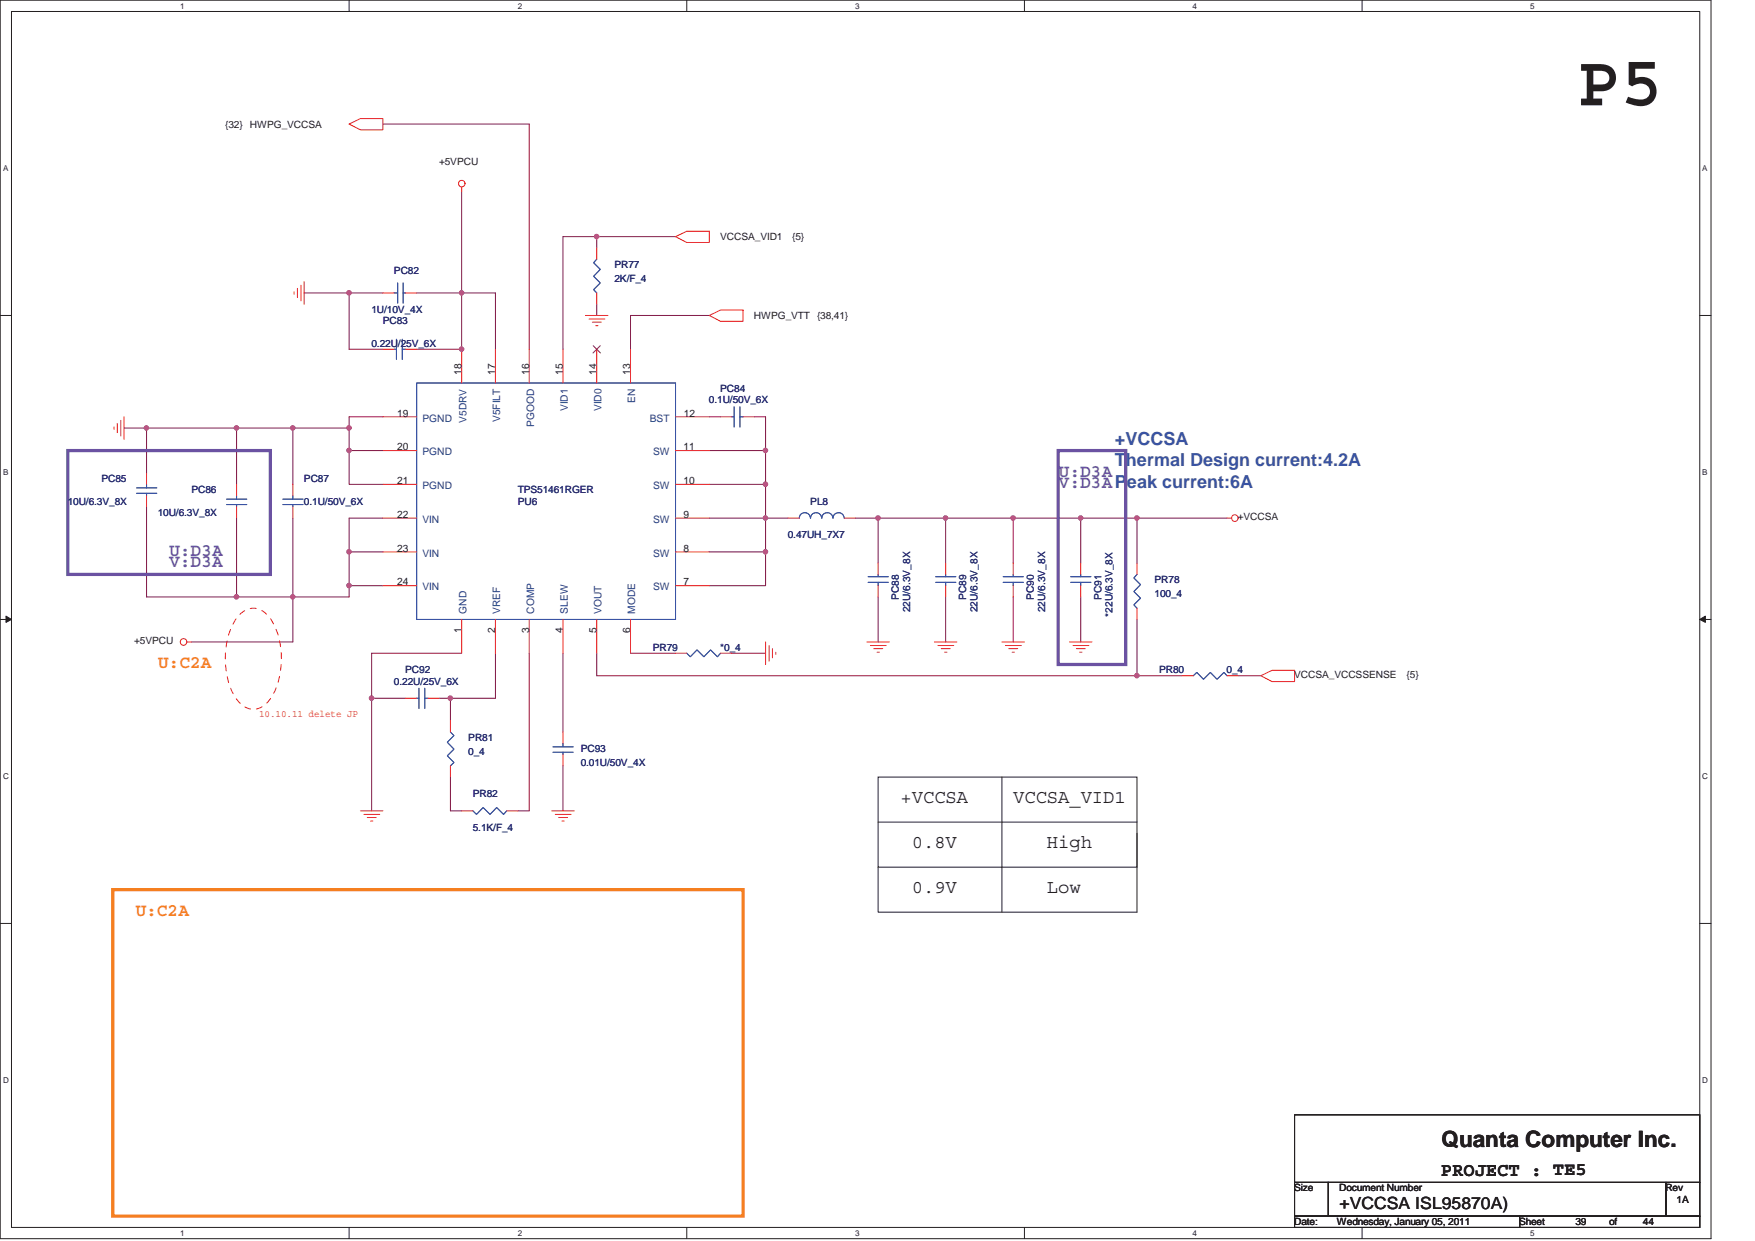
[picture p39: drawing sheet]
<svg xmlns="http://www.w3.org/2000/svg" width="297mm" height="210mm" viewBox="0 0 297 210" stroke-linecap="round" stroke-linejoin="round" font-family="sans-serif">
<defs><g id="words">
<text font-size="12.2" fill="#231f20" x="266.9" y="17.8">P5</text>
<text font-size="3.8" fill="#231f20" x="244" y="194.1">Quanta Computer Inc.</text>
<g font-size="3.2" fill="#231f20">
<text x="152.4" y="135.9">+VCCSA</text>
<text x="171.5" y="135.9">VCCSA_VID1</text>
<text x="154.3" y="143.5">0.8V</text>
<text x="177.2" y="143.5">High</text>
<text x="154.3" y="151.2">0.9V</text>
<text x="177.2" y="151.2">Low</text>
<text x="243.9" y="198.9">PROJECT : TE5</text>
</g>
<g font-size="3" fill="#3953a4">
<text x="188.7" y="75.3">+VCCSA</text>
<text x="188.7" y="78.9">Thermal Design current:4.2A</text>
</g>
<g font-size="3" fill="#6b52a2">
<text x="179.2" y="80.7">U:D3A</text>
<text x="179.2" y="82.6">V:D3APeak current:6A</text>
<text x="28.6" y="95.9">V:D3A</text>
<text x="28.6" y="94">U:D3A</text>
</g>
<g font-size="3" fill="#f57f20">
<text x="26.7" y="113.1">U:C2A</text>
<text x="22.9" y="155">U:C2A</text>
</g>
<text font-size="2.8" fill="#231f20" x="226.7" y="204.5">+VCCSA ISL95870A)</text>
<g font-size="1.7" fill="#231f20">
<text x="38.1" y="21.6">{32}</text>
<text x="42.3" y="21.6">HWPG_VCCSA</text>
<text x="74.3" y="27.9">+5VPCU</text>
<text x="121.9" y="40.6">VCCSA_VID1</text>
<text x="134.1" y="40.6">{5}</text>
<text x="127.6" y="54">HWPG_VTT {38,41}</text>
<text x="78.1" y="63.5" transform="rotate(-90 78.1 63.5)">18</text>
<text x="83.8" y="63.4" transform="rotate(-90 83.8 63.4)">17</text>
<text x="89.5" y="63.4" transform="rotate(-90 89.5 63.4)">16</text>
<text x="95.3" y="63.4" transform="rotate(-90 95.3 63.4)">15</text>
<text x="101" y="63.4" transform="rotate(-90 101 63.4)">14</text>
<text x="106.7" y="63.4" transform="rotate(-90 106.7 63.4)">13</text>
<text x="67.2" y="70.5">19</text>
<text x="115.7" y="70.5">12</text>
<text x="67.2" y="76.2">20</text>
<text x="115.7" y="76.2">11</text>
<text x="67.2" y="81.9">21</text>
<text x="115.7" y="81.9">10</text>
<text x="67.2" y="87.6">22</text>
<text x="115.7" y="87.6">9</text>
<text x="209.5" y="88.1">+VCCSA</text>
<text x="67.2" y="93.3">23</text>
<text x="115.7" y="93.3">8</text>
<text x="67.2" y="99.1">24</text>
<text x="115.7" y="99.1">7</text>
<text x="78.1" y="107.1" transform="rotate(-90 78.1 107.1)">1</text>
<text x="83.8" y="107.1" transform="rotate(-90 83.8 107.1)">2</text>
<text x="89.5" y="107.1" transform="rotate(-90 89.5 107.1)">3</text>
<text x="95.3" y="107.1" transform="rotate(-90 95.3 107.1)">4</text>
<text x="101" y="107.1" transform="rotate(-90 101 107.1)">5</text>
<text x="106.7" y="107.1" transform="rotate(-90 106.7 107.1)">6</text>
<text x="22.7" y="109">+5VPCU</text>
<text x="219" y="114.7">VCCSA_VCCSSENSE</text>
<text x="238.1" y="114.7">{5}</text>
<text x="219" y="201.6">Size</text>
<text x="226.6" y="201.6">Document Number</text>
<text x="281.9" y="201.6">Rev</text>
<text x="283.8" y="203.5">1A</text>
<text x="219" y="207.3">Date:</text>
<text x="226.3" y="207.3">Wednesday, January 05, 2011</text>
<text x="257.1" y="207.3">Sheet</text>
<text x="266.6" y="207.3">39</text>
<text x="272.3" y="207.3">of</text>
<text x="278.1" y="207.3">44</text>
</g>
<g font-size="1.7" fill="#282973">
<text x="66.7" y="46.4">PC82</text>
<text x="104" y="45.4">PR77</text>
<text x="104" y="47.7">2K/F_4</text>
<text x="62.9" y="53">1U/10V_4X</text>
<text x="62.9" y="58.7">0.22U/25V_6X</text>
<text x="64.8" y="54.9">PC83</text>
<text x="120" y="68.2">0.1U/50V_6X</text>
<text x="121.9" y="66.3">PC84</text>
<text x="17.2" y="81.6">PC85</text>
<text x="32.4" y="83.5">PC86</text>
<text x="51.4" y="81.6">PC87</text>
<text x="87.6" y="83.5">TPS51461RGER</text>
<text x="11.5" y="85.4">10U/6.3V_8X</text>
<text x="26.7" y="87.3">10U/6.3V_8X</text>
<text x="51.4" y="85.4">0.1U/50V_6X</text>
<text x="87.6" y="85.4">PU6</text>
<text x="137.1" y="85.4">PL8</text>
<text x="133.3" y="91.1">0.47UH_7X7</text>
<text x="152.1" y="101.6" transform="rotate(-90 152.1 101.6)">PC88</text>
<text x="163.5" y="101.6" transform="rotate(-90 163.5 101.6)">PC89</text>
<text x="175" y="101.6" transform="rotate(-90 175 101.6)">PC90</text>
<text x="186.4" y="101.6" transform="rotate(-90 186.4 101.6)">PC91</text>
<text x="195.4" y="98.7">PR78</text>
<text x="195.4" y="101">100_4</text>
<text x="154" y="103.6" transform="rotate(-90 154 103.6)">22U/6.3V_8X</text>
<text x="165.5" y="103.6" transform="rotate(-90 165.5 103.6)">22U/6.3V_8X</text>
<text x="176.9" y="103.6" transform="rotate(-90 176.9 103.6)">22U/6.3V_8X</text>
<text x="188.3" y="104.4" transform="rotate(-90 188.3 104.4)">*22U/6.3V_8X</text>
<text x="68.6" y="114">PC92</text>
<text x="110.5" y="110.1">PR79</text>
<text x="121.9" y="110.1">*0_4</text>
<text x="196.2" y="114">PR80</text>
<text x="207.6" y="114">0_4</text>
<text x="66.7" y="115.9">0.22U/25V_6X</text>
<text x="79.3" y="125.4">PR81</text>
<text x="79.3" y="127.7">0_4</text>
<text x="98.3" y="127.3">PC93</text>
<text x="98.3" y="129.6">0.01U/50V_4X</text>
<text x="80" y="134.9">PR82</text>
<text x="80" y="140.6">5.1K/F_4</text>
</g>
<g font-size="1.7" fill="#1d437e">
<text x="71.5" y="71.3">PGND</text>
<text x="79" y="71.5" transform="rotate(-90 79 71.5)">V5DRV</text>
<text x="84.7" y="71.4" transform="rotate(-90 84.7 71.4)">V5FILT</text>
<text x="96.1" y="69.6" transform="rotate(-90 96.1 69.6)">VID1</text>
<text x="101.8" y="69.6" transform="rotate(-90 101.8 69.6)">VID0</text>
<text x="107.5" y="68.1" transform="rotate(-90 107.5 68.1)">EN</text>
<text x="110" y="71.3">BST</text>
<text x="71.5" y="77.1">PGND</text>
<text x="90.4" y="72.2" transform="rotate(-90 90.4 72.2)">PGOOD</text>
<text x="110.5" y="77.1">SW</text>
<text x="71.5" y="82.8">PGND</text>
<text x="110.5" y="82.8">SW</text>
<text x="71.5" y="88.5">VIN</text>
<text x="110.5" y="88.5">SW</text>
<text x="71.5" y="94.2">VIN</text>
<text x="110.5" y="94.2">SW</text>
<text x="71.5" y="99.9">VIN</text>
<text x="110.5" y="99.9">SW</text>
<text x="79" y="103.8" transform="rotate(-90 79 103.8)">GND</text>
<text x="84.7" y="103.8" transform="rotate(-90 84.7 103.8)">VREF</text>
<text x="90.4" y="103.8" transform="rotate(-90 90.4 103.8)">COMP</text>
<text x="96.1" y="103.8" transform="rotate(-90 96.1 103.8)">SLEW</text>
<text x="101.8" y="103.8" transform="rotate(-90 101.8 103.8)">VOUT</text>
<text x="107.5" y="103.8" transform="rotate(-90 107.5 103.8)">MODE</text>
</g>
<text font-size="1.7" fill="#ed2024" x="43.8" y="121.4">10.10.11 delete JP</text>
<g font-size="1.4" fill="#231f20">
<text x="30.5" y="1.5">1</text>
<text x="87.6" y="1.5">2</text>
<text x="144.7" y="1.5">3</text>
<text x="201.9" y="1.5">4</text>
<text x="259" y="1.5">5</text>
<text x=".5" y="28.9">A</text>
<text x="288.1" y="28.9">A</text>
<text x=".5" y="80.3">B</text>
<text x="288.1" y="80.3">B</text>
<text x=".5" y="131.7">C</text>
<text x="288.1" y="131.7">C</text>
<text x=".5" y="183.2">D</text>
<text x="288.1" y="183.2">D</text>
<text x="30.5" y="209.1">1</text>
<text x="87.6" y="209.1">2</text>
<text x="144.7" y="209.1">3</text>
<text x="201.9" y="209.1">4</text>
<text x="259" y="209.1">5</text>
</g>
</g></defs>
<path d="M0 0h289.6v209.6h-289.6zM1.9 1.9h285.8v205.8h-285.8z" fill="none" stroke="#231f20" stroke-width=".17"/>
<g fill="#fff">
<path d="M30.5 .3h.8v1.5h-.8z"/>
<path d="M30.5 207.9h.8v1.5h-.8z"/>
</g>
<path d="M59.1 0v1.9M59.1 207.7v1.9" fill="none" stroke="#231f20" stroke-width=".17"/>
<g fill="#fff">
<path d="M87.7 .3h.7v1.5h-.7z"/>
<path d="M87.7 207.9h.7v1.5h-.7z"/>
</g>
<path d="M116.2 0v1.9M116.2 207.7v1.9" fill="none" stroke="#231f20" stroke-width=".17"/>
<g fill="#fff">
<path d="M144.8 .3h.8v1.5h-.8z"/>
<path d="M144.8 207.9h.8v1.5h-.8z"/>
</g>
<path d="M173.4 0v1.9M173.4 207.7v1.9" fill="none" stroke="#231f20" stroke-width=".17"/>
<g fill="#fff">
<path d="M202 .3h.7v1.5h-.7z"/>
<path d="M202 207.9h.7v1.5h-.7z"/>
</g>
<path d="M230.5 0v1.9M230.5 207.7v1.9" fill="none" stroke="#231f20" stroke-width=".17"/>
<g fill="#fff">
<path d="M259.1 .3h.8v1.5h-.8z"/>
<path d="M259.1 207.9h.8v1.5h-.8z"/>
<path d="M.5 27.6h.9v1.6h-.9z"/>
<path d="M288.2 27.6h.9v1.6h-.9z"/>
<path d="M.5 79.1h.9v1.5h-.9z"/>
<path d="M288.2 79.1h.9v1.5h-.9z"/>
</g>
<path d="M0 53.4h1.9M287.7 53.4h1.9" fill="none" stroke="#231f20" stroke-width=".17"/>
<g fill="#fff">
<path d="M.5 130.5h1v1.5h-1z"/>
<path d="M288.2 130.5h1v1.5h-1z"/>
</g>
<path d="M0 104.8h1.9M287.7 104.8h1.9" fill="none" stroke="#231f20" stroke-width=".17"/>
<path d="M1 104.2l.9 .6-.9 .5z" fill="#231f20"/>
<path d="M1 104.2l.9 .6-.9 .5z" fill="none" stroke="#231f20" stroke-width=".17"/>
<path d="M287.7 104.8l.9-.6v1.1z" fill="#231f20"/>
<path d="M287.7 104.8l.9-.6v1.1z" fill="none" stroke="#231f20" stroke-width=".17"/>
<g fill="#fff">
<path d="M.5 181.9h1v1.6h-1z"/>
<path d="M288.2 181.9h1v1.6h-1z"/>
</g>
<path d="M0 156.2h1.9M287.7 156.2h1.9" fill="none" stroke="#231f20" stroke-width=".17"/>
<path d="M144.8 87.7h3.8M171.5 87.7v7.6M49.6 101h9.5M76.2 118.1v3.9M76.2 137.2h1.9" fill="none" stroke="#7f1442" stroke-width=".17"/>
<circle cx="76.2" cy="118.1" r=".38" fill="#b9529f"/>
<circle cx="76.2" cy="118.1" r=".38" fill="none" stroke="#b9529f" stroke-width=".17"/>
<path d="M49.6 72.4v9.6M40 101h9.6M74.3 118.1h1.9M95.3 129.6v7.6" fill="none" stroke="#7f1442" stroke-width=".17"/>
<circle cx="40" cy="101" r=".38" fill="#b9529f"/>
<circle cx="40" cy="101" r=".38" fill="none" stroke="#b9529f" stroke-width=".17"/>
<path d="M49.6 72.4h9.5M192.4 104.8v9.5" fill="none" stroke="#7f1442" stroke-width=".17"/>
<circle cx="49.5" cy="72.4" r=".38" fill="#b9529f"/>
<circle cx="49.5" cy="72.4" r=".38" fill="none" stroke="#b9529f" stroke-width=".17"/>
<path d="M21 72.4h3.8M192.4 87.7v7.6M209.6 114.3h3.8" fill="none" stroke="#7f1442" stroke-width=".17"/>
<circle cx="192.4" cy="87.6" r=".38" fill="#b9529f"/>
<circle cx="192.4" cy="87.6" r=".38" fill="none" stroke="#b9529f" stroke-width=".17"/>
<path d="M114.3 40h-13.3v1.9" fill="none" stroke="#7f1442" stroke-width=".17"/>
<circle cx="101" cy="40" r=".38" fill="#b9529f"/>
<circle cx="101" cy="40" r=".38" fill="none" stroke="#b9529f" stroke-width=".17"/>
<path d="M120.1 82h9.5M76.2 118.1h7.7" fill="none" stroke="#7f1442" stroke-width=".17"/>
<circle cx="129.6" cy="81.9" r=".38" fill="#b9529f"/>
<circle cx="129.6" cy="81.9" r=".38" fill="none" stroke="#b9529f" stroke-width=".17"/>
<path d="M120.1 70.5h1.9M127.7 70.5h1.9M129.6 76.2v11.5M24.8 85.8v15.2M171.5 87.7h11.4" fill="none" stroke="#7f1442" stroke-width=".17"/>
<circle cx="171.5" cy="87.6" r=".38" fill="#b9529f"/>
<circle cx="171.5" cy="87.6" r=".38" fill="none" stroke="#b9529f" stroke-width=".17"/>
<path d="M59.1 59.1h5.7M70.5 59.1h7.6M59.1 76.2v5.8h5.7M59.1 70.5h5.7M171.5 87.7h-11.4v7.6" fill="none" stroke="#7f1442" stroke-width=".17"/>
<circle cx="160" cy="87.6" r=".38" fill="#b9529f"/>
<circle cx="160" cy="87.6" r=".38" fill="none" stroke="#b9529f" stroke-width=".17"/>
<g fill="none" stroke="#7f1442" stroke-width=".17">
<path d="M64.8 21h24.8M78.1 32.4v17.2M70.5 49.6h7.6M78.1 49.6v9.5M95.3 40v19.1M101 51.5v1.9M40 87.7v13.3h-15.2M129.6 93.4v5.7M182.9 87.7v7.6M192.4 87.7h15.3M49.6 101v7.6h-17.2M106.7 110.5h7.6"/>
<path d="M148.6 101v7.6M160.1 101v7.6M171.5 101v7.6M182.9 101v7.6M76.2 131.5v5.7M87.7 137.2h1.9"/>
</g>
<circle cx="78.1" cy="59.1" r=".38" fill="#b9529f"/>
<circle cx="78.1" cy="59.1" r=".38" fill="none" stroke="#b9529f" stroke-width=".17"/>
<circle cx="78.1" cy="49.5" r=".38" fill="#b9529f"/>
<circle cx="78.1" cy="49.5" r=".38" fill="none" stroke="#b9529f" stroke-width=".17"/>
<path d="M24.8 72.4h15.2v9.6M59.1 99.1h5.7" fill="none" stroke="#7f1442" stroke-width=".17"/>
<circle cx="24.8" cy="72.4" r=".37" fill="#b9529f"/>
<circle cx="24.8" cy="72.4" r=".37" fill="none" stroke="#b9529f" stroke-width=".17"/>
<path d="M148.6 87.7v7.6" fill="none" stroke="#7f1442" stroke-width=".17"/>
<circle cx="148.6" cy="87.6" r=".38" fill="#b9529f"/>
<circle cx="148.6" cy="87.6" r=".38" fill="none" stroke="#b9529f" stroke-width=".17"/>
<path d="M40 72.4h9.6M120.1 87.7h9.5M89.6 110.5v26.7" fill="none" stroke="#7f1442" stroke-width=".17"/>
<circle cx="40" cy="72.4" r=".38" fill="#b9529f"/>
<circle cx="40" cy="72.4" r=".38" fill="none" stroke="#b9529f" stroke-width=".17"/>
<path d="M123.9 110.5h5.7M192.4 114.3h7.7" fill="none" stroke="#7f1442" stroke-width=".17"/>
<circle cx="192.4" cy="114.3" r=".38" fill="#b9529f"/>
<circle cx="192.4" cy="114.3" r=".38" fill="none" stroke="#b9529f" stroke-width=".17"/>
<path d="M182.9 87.7h9.5" fill="none" stroke="#7f1442" stroke-width=".17"/>
<circle cx="182.9" cy="87.6" r=".38" fill="#b9529f"/>
<circle cx="182.9" cy="87.6" r=".38" fill="none" stroke="#b9529f" stroke-width=".17"/>
<path d="M120.1 76.2h9.5" fill="none" stroke="#7f1442" stroke-width=".17"/>
<circle cx="129.6" cy="76.2" r=".38" fill="#b9529f"/>
<circle cx="129.6" cy="76.2" r=".38" fill="none" stroke="#b9529f" stroke-width=".17"/>
<path d="M106.7 53.4h13.4M129.6 70.5v5.7M49.6 87.7v13.3M59.1 87.7v5.7h5.7M120.1 99.1h9.5" fill="none" stroke="#7f1442" stroke-width=".17"/>
<circle cx="49.5" cy="101" r=".38" fill="#b9529f"/>
<circle cx="49.5" cy="101" r=".38" fill="none" stroke="#b9529f" stroke-width=".17"/>
<path d="M89.6 21v38.1M106.7 53.4v5.7M59.1 76.2h5.7M83.9 110.5v7.6" fill="none" stroke="#7f1442" stroke-width=".17"/>
<circle cx="59.1" cy="76.2" r=".38" fill="#b9529f"/>
<circle cx="59.1" cy="76.2" r=".38" fill="none" stroke="#b9529f" stroke-width=".17"/>
<path d="M59.1 72.4v3.8" fill="none" stroke="#7f1442" stroke-width=".17"/>
<circle cx="59.1" cy="72.4" r=".38" fill="#b9529f"/>
<circle cx="59.1" cy="72.4" r=".38" fill="none" stroke="#b9529f" stroke-width=".17"/>
<path d="M51.5 49.6h7.6M68.6 118.1h-5.7v19.1" fill="none" stroke="#7f1442" stroke-width=".17"/>
<circle cx="62.9" cy="118.1" r=".38" fill="#b9529f"/>
<circle cx="62.9" cy="118.1" r=".38" fill="none" stroke="#b9529f" stroke-width=".17"/>
<path d="M59.1 49.6v9.5" fill="none" stroke="#7f1442" stroke-width=".17"/>
<circle cx="59.1" cy="49.5" r=".38" fill="#b9529f"/>
<circle cx="59.1" cy="49.5" r=".38" fill="none" stroke="#b9529f" stroke-width=".17"/>
<path d="M59.1 99.1v1.9" fill="none" stroke="#7f1442" stroke-width=".17"/>
<circle cx="59.1" cy="99.1" r=".38" fill="#b9529f"/>
<circle cx="59.1" cy="99.1" r=".38" fill="none" stroke="#b9529f" stroke-width=".17"/>
<path d="M59.1 49.6h5.7M83.9 49.6v9.5M59.1 87.7h5.7M129.6 87.7v5.7h-9.5M148.6 87.7h11.5M62.9 110.5h15.2M95.3 110.5v13.4" fill="none" stroke="#7f1442" stroke-width=".17"/>
<circle cx="129.6" cy="93.4" r=".38" fill="#b9529f"/>
<circle cx="129.6" cy="93.4" r=".38" fill="none" stroke="#b9529f" stroke-width=".17"/>
<circle cx="129.6" cy="87.6" r=".38" fill="#b9529f"/>
<circle cx="129.6" cy="87.6" r=".38" fill="none" stroke="#b9529f" stroke-width=".17"/>
<path d="M59.1 93.4v5.7M129.6 87.7h3.8" fill="none" stroke="#7f1442" stroke-width=".17"/>
<circle cx="59.1" cy="93.4" r=".38" fill="#b9529f"/>
<circle cx="59.1" cy="93.4" r=".38" fill="none" stroke="#b9529f" stroke-width=".17"/>
<path d="M78.1 49.6h5.8M95.3 40h5.7M24.8 72.4v7.6M59.1 70.5v1.9M62.9 110.5v7.6M101 110.5v3.8h91.4" fill="none" stroke="#7f1442" stroke-width=".17"/>
<g fill="none" stroke="#ed2024" stroke-width=".17">
<path d="M59.1 21l1.9-.9h3.8v1.9h-3.8zM78.1 31.7v.7M49.8 49.4v.4M50.3 48.8v1.5M50.9 48.3v2.6M51.5 47.7v3.8M64.8 59.1h1.9M64.8 49.6h1.9M68.6 59.1h1.9M68.6 49.6h1.9M78.1 59.1v5.7M83.9 59.1v5.7"/>
<path d="M89.6 59.1v5.7M95.3 59.1v5.7M99.1 53.4h3.8M99.7 54h2.7M100.3 54.5h1.5M100.8 55.1h.4M101 41.9v2M101 49.6v1.9M101 59.1v5.7M106.7 59.1v5.7M114.3 40l1.9-.9h3.9v1.9h-3.9zM120.1 53.4l1.9-.9h3.8v1.9h-3.8z"/>
<path d="M19.3 72.3v.3M19.9 71.7v1.5M20.4 71.1v2.7M21 70.5v3.8M64.8 76.2h5.7M64.8 70.5h5.7M114.3 76.2h5.8M114.3 70.5h5.8M122 70.5h1.9M125.8 70.5h1.9M24.8 80v2M24.8 83.9v1.9"/>
<path d="M40 82v1.9M40 85.8v1.9M49.6 82v1.9M49.6 85.8v1.9M64.8 87.7h5.7M64.8 99.1h5.7M64.8 93.4h5.7M64.8 82h5.7M114.3 87.7h5.8M114.3 99.1h5.8M114.3 93.4h5.8M114.3 82h5.8"/>
<path d="M133.4 87.7h1.9M142.9 87.7h1.9M148.6 95.3v1.9M148.6 99.1v1.9M160.1 95.3v1.9M160.1 99.1v1.9M171.5 95.3v1.9M171.5 99.1v1.9M182.9 95.3v1.9M182.9 99.1v1.9M192.4 95.3v1.9M207.7 87.7h.8"/>
<path d="M31.7 108.6h.7M68.6 118.1h1.9M72.4 118.1h1.9M78.1 104.8v5.7M83.9 104.8v5.7M89.6 104.8v5.7M95.3 104.8v5.7M101 104.8v5.7M106.7 104.8v5.7M114.3 110.5h1.9M122 110.5h1.9M129.6 108.6v3.8"/>
<path d="M130.2 109.2v2.7M130.7 109.8v1.5M131.3 110.4v.3M146.7 108.6h3.8M147.3 109.2h2.7M147.9 109.8h1.5M148.4 110.4h.4M158.2 108.6h3.8M158.7 109.2h2.7M159.3 109.8h1.5M159.9 110.4h.4M169.6 108.6h3.8"/>
<path d="M170.2 109.2h2.7M170.7 109.8h1.6M171.3 110.4h.4M181 108.6h3.8M181.6 109.2h2.7M182.2 109.8h1.5M182.7 110.4h.4M192.4 102.9v1.9M200.1 114.3h1.9M207.7 114.3h1.9M213.4 114.3l1.9-.9h3.8v1.9h-3.8zM61 137.2h3.8"/>
<path d="M61.6 137.8h2.7M62.2 138.3h1.5M62.7 138.9h.4M76.2 122v1.9M76.2 129.6v1.9M78.1 137.2h1.9M85.8 137.2h1.9M93.4 137.2h3.8M94 137.8h2.7M94.5 138.3h1.6M95.1 138.9h.4M95.3 123.9v1.9"/>
<path d="M95.3 127.7v1.9"/>
<circle cx="78.1" cy="31.1" r=".56"/>
<circle cx="209" cy="87.7" r=".56"/>
<circle cx="31.1" cy="108.6" r=".56"/>
</g>
<path d="M148.6 131.5h43.8v15.2h-43.8zM148.6 139.1h43.8M169.6 131.5v22.8M192.4 141v13.3h-43.8v-7.6M219.1 188.6h68.6v11.5h-68.6zM219.1 200.1h5.7v5.7h-5.7zM219.1 205.8h38.1v1.9h-38.1zM224.8 200.1h57.2v5.7h-57.2zM257.2 205.8h30.5v1.9h-30.5zM282 200.1h5.7v5.7h-5.7z" fill="none" stroke="#231f20" stroke-width=".17"/>
<path d="M19.1 150.5h106.7v55.3h-106.7z" fill="none" stroke="#f57f20" stroke-width=".55"/>
<path d="M47.6 111.4a10.4 10.4 0 0 0-2.7-7.7 3 3 0 0 0-4.6 .6 12.3 12.3 0 0 0-2 9.6 8.2 8.2 0 0 0 3.2 5.8 3 3 0 0 0 4-1.1 11.2 11.2 0 0 0 2.1-7.2" fill="none" stroke="#ed2024" stroke-width=".17" stroke-dasharray="1 1 1 1 1 1 1 1"/>
<path d="M11.5 76.2h34.3v21h-34.3zM179.1 76.2h11.4v36.2h-11.4z" fill="none" stroke="#6b52a2" stroke-width=".55"/>
<g fill="none" stroke="#3953a4" stroke-width=".17">
<path d="M66.7 59.1h.4M66.7 49.6h.6M67.1 57.4v3.4M67.3 47.9v3.4M68.1 57.4v3.4M68.1 59.1h.5M68.2 49.6h.4M68.2 47.9v3.4M101 43.9l-.5 .6 1.1 1.1-1.1 1.1 1.1 1.2-1.1 1.1 .5 .6M70.5 64.8h43.8v40h-43.8zM123.9 70.5h.3M124.2 68.8v3.5"/>
<path d="M125.2 68.8v3.5M125.2 70.5h.6M23.1 82.6h3.4M23.1 83.5h3.4M24.8 83.5v.4M24.8 82v.6M38.3 84.5h3.5M38.3 85.4h3.5M40 85.4v.4M40 83.9v.6M47.9 84.5h3.4M47.9 85.4h3.4"/>
<path d="M49.6 85.4v.4M49.6 83.9v.6M135.3 87.7a.94 .94 0 0 1 .9-.9 .94 .94 0 0 1 1 .9 .95 .95 0 0 1 .9-.9 .95 .95 0 0 1 1 .9 .95 .95 0 0 1 .9-.9 .95 .95 0 0 1 1 .9 .95 .95 0 0 1 .9-.9 .95 .95 0 0 1 1 .9M146.9 98.5h3.5M146.9 97.6h3.5M148.6 97.2v.4M148.6 98.5v.6M158.4 98.5h3.4M158.4 97.6h3.4M160.1 97.2v.4M160.1 98.5v.6M169.8 98.5h3.4"/>
<path d="M169.8 97.6h3.4M171.5 97.2v.4M171.5 98.5v.6M181.2 98.5h3.4M181.2 97.6h3.4M182.9 97.2v.4M182.9 98.5v.6M192.4 97.2l-.5 .6 1.1 1.1-1.1 1.2 1.1 1.1-1.1 1.1 .5 .6M70.5 118.1h.4M70.9 116.5v3.4M71.9 116.5v3.4M71.9 118.1h.5"/>
<path d="M116.2 110.5l.6 .6 1.2-1.1 1.1 1.1 1.2-1.1 1.1 1.1 .6-.6M202 114.3l.6-.5 1.1 1.1 1.2-1.1 1.1 1.1 1.2-1.1 .5 .5M76.2 123.9l.6 .6-1.1 1.1 1.1 1.2-1.1 1.1 1.1 1.1-.6 .6M80 137.2l.6 .6 1.2-1.2 1.1 1.2 1.2-1.2 1.1 1.2 .6-.6M93.6 126.4h3.4M93.6 127.3h3.4M95.3 127.3v.4M95.3 125.8v.6"/>
</g>
<path d="M100.4 58.5l1.2 1.2M101.6 58.5l-1.2 1.2" fill="none" stroke="#7f421c" stroke-width=".17"/>
<circle cx="76.2" cy="118.1" r=".38" fill="#b9529f"/>
<circle cx="76.2" cy="118.1" r=".38" fill="none" stroke="#b9529f" stroke-width=".17"/>
<circle cx="40" cy="101" r=".38" fill="#b9529f"/>
<circle cx="40" cy="101" r=".38" fill="none" stroke="#b9529f" stroke-width=".17"/>
<circle cx="49.5" cy="72.4" r=".38" fill="#b9529f"/>
<circle cx="49.5" cy="72.4" r=".38" fill="none" stroke="#b9529f" stroke-width=".17"/>
<circle cx="192.4" cy="87.6" r=".38" fill="#b9529f"/>
<circle cx="192.4" cy="87.6" r=".38" fill="none" stroke="#b9529f" stroke-width=".17"/>
<circle cx="101" cy="40" r=".38" fill="#b9529f"/>
<circle cx="101" cy="40" r=".38" fill="none" stroke="#b9529f" stroke-width=".17"/>
<circle cx="129.6" cy="81.9" r=".38" fill="#b9529f"/>
<circle cx="129.6" cy="81.9" r=".38" fill="none" stroke="#b9529f" stroke-width=".17"/>
<circle cx="171.5" cy="87.6" r=".38" fill="#b9529f"/>
<circle cx="171.5" cy="87.6" r=".38" fill="none" stroke="#b9529f" stroke-width=".17"/>
<circle cx="160" cy="87.6" r=".38" fill="#b9529f"/>
<circle cx="160" cy="87.6" r=".38" fill="none" stroke="#b9529f" stroke-width=".17"/>
<circle cx="78.1" cy="59.1" r=".38" fill="#b9529f"/>
<circle cx="78.1" cy="59.1" r=".38" fill="none" stroke="#b9529f" stroke-width=".17"/>
<circle cx="78.1" cy="49.5" r=".38" fill="#b9529f"/>
<circle cx="78.1" cy="49.5" r=".38" fill="none" stroke="#b9529f" stroke-width=".17"/>
<circle cx="24.8" cy="72.4" r=".37" fill="#b9529f"/>
<circle cx="24.8" cy="72.4" r=".37" fill="none" stroke="#b9529f" stroke-width=".17"/>
<circle cx="148.6" cy="87.6" r=".38" fill="#b9529f"/>
<circle cx="148.6" cy="87.6" r=".38" fill="none" stroke="#b9529f" stroke-width=".17"/>
<circle cx="40" cy="72.4" r=".38" fill="#b9529f"/>
<circle cx="40" cy="72.4" r=".38" fill="none" stroke="#b9529f" stroke-width=".17"/>
<circle cx="192.4" cy="114.3" r=".38" fill="#b9529f"/>
<circle cx="192.4" cy="114.3" r=".38" fill="none" stroke="#b9529f" stroke-width=".17"/>
<circle cx="182.9" cy="87.6" r=".38" fill="#b9529f"/>
<circle cx="182.9" cy="87.6" r=".38" fill="none" stroke="#b9529f" stroke-width=".17"/>
<circle cx="129.6" cy="76.2" r=".38" fill="#b9529f"/>
<circle cx="129.6" cy="76.2" r=".38" fill="none" stroke="#b9529f" stroke-width=".17"/>
<circle cx="49.5" cy="101" r=".38" fill="#b9529f"/>
<circle cx="49.5" cy="101" r=".38" fill="none" stroke="#b9529f" stroke-width=".17"/>
<circle cx="59.1" cy="76.2" r=".38" fill="#b9529f"/>
<circle cx="59.1" cy="76.2" r=".38" fill="none" stroke="#b9529f" stroke-width=".17"/>
<circle cx="59.1" cy="72.4" r=".38" fill="#b9529f"/>
<circle cx="59.1" cy="72.4" r=".38" fill="none" stroke="#b9529f" stroke-width=".17"/>
<circle cx="62.9" cy="118.1" r=".38" fill="#b9529f"/>
<circle cx="62.9" cy="118.1" r=".38" fill="none" stroke="#b9529f" stroke-width=".17"/>
<circle cx="59.1" cy="49.5" r=".38" fill="#b9529f"/>
<circle cx="59.1" cy="49.5" r=".38" fill="none" stroke="#b9529f" stroke-width=".17"/>
<circle cx="59.1" cy="99.1" r=".38" fill="#b9529f"/>
<circle cx="59.1" cy="99.1" r=".38" fill="none" stroke="#b9529f" stroke-width=".17"/>
<circle cx="129.6" cy="93.4" r=".38" fill="#b9529f"/>
<circle cx="129.6" cy="93.4" r=".38" fill="none" stroke="#b9529f" stroke-width=".17"/>
<circle cx="129.6" cy="87.6" r=".38" fill="#b9529f"/>
<circle cx="129.6" cy="87.6" r=".38" fill="none" stroke="#b9529f" stroke-width=".17"/>
<circle cx="59.1" cy="93.4" r=".38" fill="#b9529f"/>
<circle cx="59.1" cy="93.4" r=".38" fill="none" stroke="#b9529f" stroke-width=".17"/>
<use href="#words"/>
</svg>
